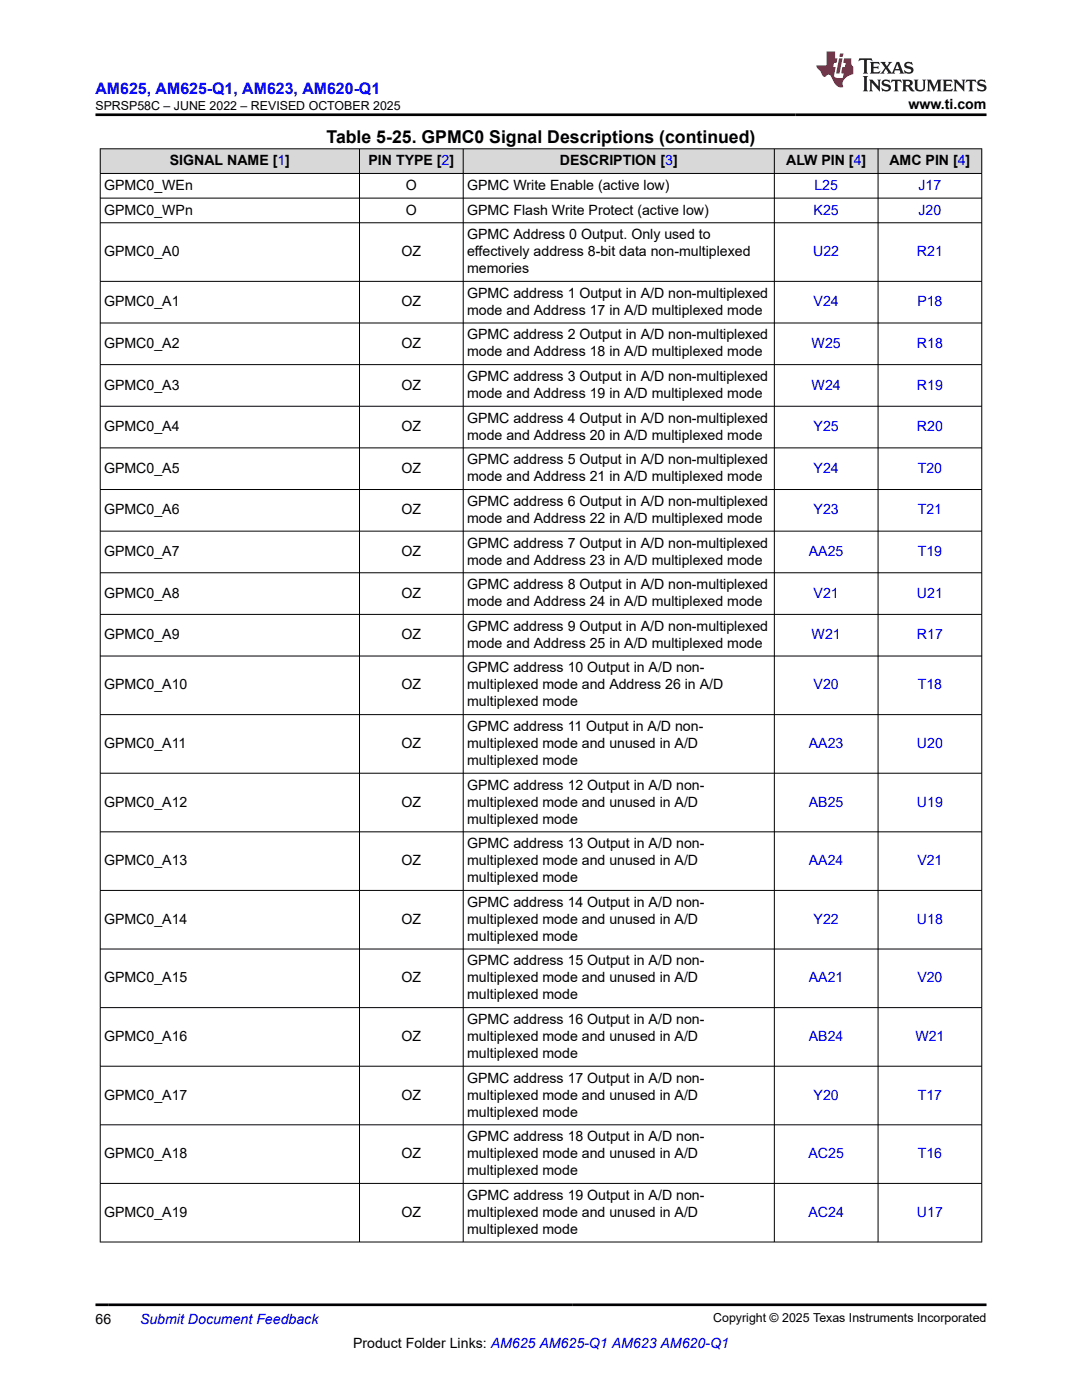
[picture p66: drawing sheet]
<svg xmlns="http://www.w3.org/2000/svg" width="216mm" height="279mm" viewBox="0 0 216 279" stroke-linecap="round" stroke-linejoin="round" font-family="sans-serif">
<defs><g id="words">
<text font-size="3.5" x="65.2" y="28.5">Table 5-25. GPMC0 Signal Descriptions (continued)</text>
<text font-size="3.2" fill="#00f" x="19" y="18.7">AM625, AM625-Q1, AM623, AM620-Q1</text>
<g font-size="2.8">
<text x="181.3" y="21.8">www.ti.com</text>
<text x="33.9" y="33">SIGNAL NAME [1]</text>
<text x="73.5" y="33">PIN TYPE [2]</text>
<text x="111.7" y="33">DESCRIPTION [3]</text>
<text x="156.9" y="33">ALW PIN [4]</text>
<text x="177.5" y="33">AMC PIN [4]</text>
<text x="20.8" y="37.9">GPMC0_WEn</text>
<text x="81" y="37.9">O</text>
<text x="93.2" y="37.9">GPMC Write Enable (active low)</text>
<text x="20.8" y="42.8">GPMC0_WPn</text>
<text x="81" y="42.8">O</text>
<text x="93.2" y="42.8">GPMC Flash Write Protect (active low)</text>
<text x="93.2" y="47.7">GPMC Address 0 Output. Only used to</text>
<text x="20.8" y="51.1">GPMC0_A0</text>
<text x="80.1" y="51.1">OZ</text>
<text x="93.2" y="51.1">effectively address 8-bit data non-multiplexed</text>
<text x="93.2" y="54.5">memories</text>
<text x="93.2" y="59.4">GPMC address 1 Output in A/D non-multiplexed</text>
<text x="20.8" y="61.1">GPMC0_A1</text>
<text x="80.1" y="61.1">OZ</text>
<text x="93.2" y="62.8">mode and Address 17 in A/D multiplexed mode</text>
<text x="20.8" y="69.4">GPMC0_A2</text>
<text x="80.1" y="69.4">OZ</text>
<text x="93.2" y="67.7">GPMC address 2 Output in A/D non-multiplexed</text>
<text x="93.2" y="71.1">mode and Address 18 in A/D multiplexed mode</text>
<text x="20.8" y="77.7">GPMC0_A3</text>
<text x="80.1" y="77.7">OZ</text>
<text x="93.2" y="76">GPMC address 3 Output in A/D non-multiplexed</text>
<text x="93.2" y="79.4">mode and Address 19 in A/D multiplexed mode</text>
<text x="20.8" y="86">GPMC0_A4</text>
<text x="80.1" y="86">OZ</text>
<text x="93.2" y="84.4">GPMC address 4 Output in A/D non-multiplexed</text>
<text x="93.2" y="87.7">mode and Address 20 in A/D multiplexed mode</text>
<text x="20.8" y="94.4">GPMC0_A5</text>
<text x="80.1" y="94.4">OZ</text>
<text x="93.2" y="92.7">GPMC address 5 Output in A/D non-multiplexed</text>
<text x="93.2" y="96">mode and Address 21 in A/D multiplexed mode</text>
<text x="93.2" y="101">GPMC address 6 Output in A/D non-multiplexed</text>
<text x="20.8" y="102.7">GPMC0_A6</text>
<text x="80.1" y="102.7">OZ</text>
<text x="93.2" y="104.4">mode and Address 22 in A/D multiplexed mode</text>
<text x="20.8" y="111">GPMC0_A7</text>
<text x="80.1" y="111">OZ</text>
<text x="93.2" y="109.3">GPMC address 7 Output in A/D non-multiplexed</text>
<text x="93.2" y="112.7">mode and Address 23 in A/D multiplexed mode</text>
<text x="20.8" y="119.3">GPMC0_A8</text>
<text x="80.1" y="119.3">OZ</text>
<text x="93.2" y="117.6">GPMC address 8 Output in A/D non-multiplexed</text>
<text x="93.2" y="121">mode and Address 24 in A/D multiplexed mode</text>
<text x="93.2" y="125.9">GPMC address 9 Output in A/D non-multiplexed</text>
<text x="20.8" y="127.6">GPMC0_A9</text>
<text x="80.1" y="127.6">OZ</text>
<text x="93.2" y="129.3">mode and Address 25 in A/D multiplexed mode</text>
<text x="20.8" y="137.6">GPMC0_A10</text>
<text x="80.1" y="137.6">OZ</text>
<text x="93.2" y="134.2">GPMC address 10 Output in A/D non-</text>
<text x="93.2" y="137.6">multiplexed mode and Address 26 in A/D</text>
<text x="93.2" y="141">multiplexed mode</text>
<text x="20.8" y="149.3">GPMC0_A11</text>
<text x="80.1" y="149.3">OZ</text>
<text x="93.2" y="145.9">GPMC address 11 Output in A/D non-</text>
<text x="93.2" y="149.3">multiplexed mode and unused in A/D</text>
<text x="93.2" y="152.7">multiplexed mode</text>
<text x="20.8" y="161">GPMC0_A12</text>
<text x="80.1" y="161">OZ</text>
<text x="93.2" y="157.6">GPMC address 12 Output in A/D non-</text>
<text x="93.2" y="161">multiplexed mode and unused in A/D</text>
<text x="93.2" y="164.4">multiplexed mode</text>
<text x="20.8" y="172.7">GPMC0_A13</text>
<text x="80.1" y="172.7">OZ</text>
<text x="93.2" y="169.3">GPMC address 13 Output in A/D non-</text>
<text x="93.2" y="172.7">multiplexed mode and unused in A/D</text>
<text x="93.2" y="176.1">multiplexed mode</text>
<text x="20.8" y="184.4">GPMC0_A14</text>
<text x="80.1" y="184.4">OZ</text>
<text x="93.2" y="181">GPMC address 14 Output in A/D non-</text>
<text x="93.2" y="184.4">multiplexed mode and unused in A/D</text>
<text x="93.2" y="187.8">multiplexed mode</text>
<text x="20.8" y="196.1">GPMC0_A15</text>
<text x="80.1" y="196.1">OZ</text>
<text x="93.2" y="192.7">GPMC address 15 Output in A/D non-</text>
<text x="93.2" y="196.1">multiplexed mode and unused in A/D</text>
<text x="93.2" y="199.4">multiplexed mode</text>
<text x="20.8" y="207.8">GPMC0_A16</text>
<text x="80.1" y="207.8">OZ</text>
<text x="93.2" y="204.4">GPMC address 16 Output in A/D non-</text>
<text x="93.2" y="207.8">multiplexed mode and unused in A/D</text>
<text x="93.2" y="211.1">multiplexed mode</text>
<text x="20.8" y="219.4">GPMC0_A17</text>
<text x="80.1" y="219.4">OZ</text>
<text x="93.2" y="216.1">GPMC address 17 Output in A/D non-</text>
<text x="93.2" y="219.4">multiplexed mode and unused in A/D</text>
<text x="93.2" y="222.8">multiplexed mode</text>
<text x="93.2" y="227.8">GPMC address 18 Output in A/D non-</text>
<text x="20.8" y="231.1">GPMC0_A18</text>
<text x="80.1" y="231.1">OZ</text>
<text x="93.2" y="231.1">multiplexed mode and unused in A/D</text>
<text x="93.2" y="234.5">multiplexed mode</text>
<text x="93.2" y="239.4">GPMC address 19 Output in A/D non-</text>
<text x="20.8" y="242.8">GPMC0_A19</text>
<text x="80.1" y="242.8">OZ</text>
<text x="93.2" y="242.8">multiplexed mode and unused in A/D</text>
<text x="93.2" y="246.2">multiplexed mode</text>
<text x="19" y="264.2">66</text>
<text x="70.5" y="269">Product Folder Links: AM625 AM625-Q1 AM623 AM620-Q1</text>
</g>
<g font-size="2.8" fill="#00f">
<text x="162.5" y="37.9">L25</text>
<text x="183.3" y="37.9">J17</text>
<text x="162.3" y="42.8">K25</text>
<text x="183.3" y="42.8">J20</text>
<text x="162.3" y="51.1">U22</text>
<text x="183" y="51.1">R21</text>
<text x="162.3" y="61.1">V24</text>
<text x="183" y="61.1">P18</text>
<text x="162" y="69.4">W25</text>
<text x="183" y="69.4">R18</text>
<text x="162" y="77.7">W24</text>
<text x="183" y="77.7">R19</text>
<text x="162.3" y="86">Y25</text>
<text x="183" y="86">R20</text>
<text x="162.3" y="94.4">Y24</text>
<text x="183.1" y="94.4">T20</text>
<text x="162.3" y="102.7">Y23</text>
<text x="183.1" y="102.7">T21</text>
<text x="161.4" y="111">AA25</text>
<text x="183.1" y="111">T19</text>
<text x="162.3" y="119.3">V21</text>
<text x="183" y="119.3">U21</text>
<text x="162" y="127.6">W21</text>
<text x="183" y="127.6">R17</text>
<text x="162.3" y="137.6">V20</text>
<text x="183.1" y="137.6">T18</text>
<text x="161.4" y="149.3">AA23</text>
<text x="183" y="149.3">U20</text>
<text x="161.4" y="161">AB25</text>
<text x="183" y="161">U19</text>
<text x="161.4" y="172.7">AA24</text>
<text x="183" y="172.7">V21</text>
<text x="162.3" y="184.4">Y22</text>
<text x="183" y="184.4">U18</text>
<text x="161.4" y="196.1">AA21</text>
<text x="183" y="196.1">V20</text>
<text x="161.4" y="207.8">AB24</text>
<text x="182.7" y="207.8">W21</text>
<text x="162.3" y="219.4">Y20</text>
<text x="183.1" y="219.4">T17</text>
<text x="161.3" y="231.1">AC25</text>
<text x="183.1" y="231.1">T16</text>
<text x="161.3" y="242.8">AC24</text>
<text x="183" y="242.8">U17</text>
<text x="27.9" y="264.2">Submit Document Feedback</text>
</g>
<g font-size="2.5">
<text x="19" y="21.9">SPRSP58C – JUNE 2022 – REVISED OCTOBER 2025</text>
<text x="142.3" y="263.9">Copyright © 2025 Texas Instruments Incorporated</text>
</g>
</g></defs>
<g fill="#d8d8d8">
<path d="M20 29.7h175.9v4.9h-175.9z" fill-rule="evenodd"/>
<path d="M20.1 29.8h51.6v4.8h-51.6z" fill-rule="evenodd"/>
<path d="M71.8 29.8h20.6v4.8h-20.6z" fill-rule="evenodd"/>
<path d="M92.5 29.8h61.9v4.8h-61.9z" fill-rule="evenodd"/>
<path d="M154.6 29.8h20.5v4.8h-20.5z" fill-rule="evenodd"/>
<path d="M175.3 29.8h20.5v4.8h-20.5z" fill-rule="evenodd"/>
</g>
<g fill="none" stroke="#000" stroke-width=".2">
<path d="M19.9 29.7h176.1M19.9 34.6h176.1M19.9 39.5h176.1M20 29.6v218.3M71.7 29.6v218.3M92.4 29.6v218.3M154.5 29.6v218.3M175.2 29.6v218.3M195.9 29.6v218.3M19.9 44.5h176.1M19.9 56.2h176.1M19.9 64.5h176.1"/>
<path d="M19.9 72.8h176.1M19.9 81.1h176.1M19.9 89.4h176.1M19.9 97.7h176.1M19.9 106h176.1M19.9 114.3h176.1M19.9 122.6h176.1M19.9 130.9h176.1M19.9 142.6h176.1M19.9 154.3h176.1M19.9 166h176.1M19.9 177.7h176.1"/>
<path d="M19.9 189.4h176.1M19.9 201.1h176.1M19.9 212.8h176.1M19.9 224.5h176.1M19.9 236.2h176.1M19.9 247.9h176.1"/>
</g>
<path d="M171.5 11.6l-.2 .6 .5-.2h.6v.1v2.2l-.2 .4h1l-.2-.4v-2.2v-.1h.5l.6 .2-.2-.6zM173.6 12.4l.2 .3v1.6l-.2 .4h1.9l.1-.6a1.08 1.08 0 0 1-1.3 .2v-.7h.6l.4 .2v-.7l-.4 .2h-.6v-.5l.2-.2a1 1 0 0 1 1 .3l-.1-.5zM175.7 12.4l.9 1.1-1 1.2h.9l-.2-.2 .5-.8 .4 .8-.2 .2h1.6l-.2-.2 .2-.5h.9l.1 .5-.1 .2h.9l-.2-.4-.8-1.9h-.5l-.9 2.1-.9-1.1 .9-1h-.8l.2 .2-.4 .6-.4-.6 .2-.2zM179 12.8l.4 1h-.7zM180.7 12.5a.65 .65 0 0 0-.2 .7 .65 .65 0 0 0 .6 .5l.6 .1 .1 .3a.79 .79 0 0 1-.7 .4 .79 .79 0 0 1-.7-.5l.1 .7 .2-.1a.93 .93 0 0 0 1.1 0 .93 .93 0 0 0 .4-.9 1.46 1.46 0 0 0-1.2-.6l-.1-.3a1.09 1.09 0 0 1 1.2 .2l-.2-.6-.1 .1-.5-.2zM172.2 15.2l.2 .4v2.2l-.2 .4h1l-.2-.4v-2.2l.2-.4zM173.4 15.9l.2 .4v1.5l-.2 .4h.8l-.3-.4 .1-1.3 1.6 1.8v-2l.2-.4h-.7l.1 .2 .1 1.1-1.2-1.3zM176.2 16a.65 .65 0 0 0-.2 .8 .65 .65 0 0 0 .6 .4l.6 .2 .1 .2a.79 .79 0 0 1-.7 .4 .79 .79 0 0 1-.7-.5l.1 .7 .2-.1a.93 .93 0 0 0 1.1 .1 .93 .93 0 0 0 .4-1 1.46 1.46 0 0 0-1.2-.5l-.1-.4a1.09 1.09 0 0 1 1.2 .2l-.1-.6-.2 .1-.5-.1zM177.9 15.9l-.1 .6a.63 .63 0 0 1 .8-.3v1.6l-.3 .4h1l-.2-.4v-1.6a.66 .66 0 0 1 .8 .3l-.1-.6zM180 15.9l.2 .4v1.5l-.2 .4h1l-.2-.2-.1-.7h.5l.1 .2a.79 .79 0 0 0 1.2 .6l-1-.9a.61 .61 0 0 0 .6-.6 .61 .61 0 0 0-.5-.7zM180.8 16.2h.1a.47 .47 0 0 1 .5 .1 .47 .47 0 0 1 .1 .5l-.1 .1-.7 .1zM182.3 15.9l.2 .2a2.27 2.27 0 0 0 .4 2 1.04 1.04 0 0 0 1.7-.7v-1.3l.2-.2h-.8l.2 .4v1.1a.6 .6 0 0 1-.6 .6 .6 .6 0 0 1-.6-.6v-1.1l.3-.4zM184.9 15.9l.2 .4v1.5l-.2 .4h.8l-.3-.4v-1.4l.9 1.9 .9-1.9v1.4l-.3 .4h1l-.2-.4v-1.5l.2-.4h-.8l-.7 1.5-.6-1.5zM188.1 15.9l.2 .4v1.5l-.2 .4h1.9l.1-.6a1.09 1.09 0 0 1-1.3 .2v-.7h.6l.4 .2v-.6l-.4 .2h-.6v-.6l.2-.1a1.01 1.01 0 0 1 1 .3l-.1-.6zM190.2 15.9l.3 .4v1.5l-.3 .4h.8l-.2-.4v-1.3l1.6 1.8v-2l.2-.4h-.7l.2 .2v1.1l-1.2-1.3zM192.8 15.9l-.1 .6a.63 .63 0 0 1 .8-.3v1.6l-.3 .4h1l-.2-.4v-1.6a.66 .66 0 0 1 .8 .3l-.1-.6zM195.2 16a.65 .65 0 0 0-.2 .8 .65 .65 0 0 0 .6 .4l.6 .2 .2 .2a.79 .79 0 0 1-.7 .4 .79 .79 0 0 1-.7-.5l.1 .7 .2-.1a.93 .93 0 0 0 1 .1 .93 .93 0 0 0 .5-1 1.46 1.46 0 0 0-1.3-.5v-.4a1.09 1.09 0 0 1 1.2 .2l-.2-.6-.2 .1-.5-.1z" fill="#231f20"/>
<path d="M164.9 10.3v2.7h-2l.1 .4 .8 1a.95 .95 0 0 0 1 .9 .59 .59 0 0 1 .5-.4 .59 .59 0 0 1 .5 .3l.4 .8a1.59 1.59 0 0 0 2.1 1.4 1.61 1.61 0 0 1 1-2.3l1-.3-.1-1.5a1.59 1.59 0 0 1-.3-1.7h-1.5l-.2 .9h.6l-.2 .9h-.5l-.2 .9v.3l.4 .1-.1 .9h-.7a.73 .73 0 0 1-1-.7l.3-1.5h-.5l.1-.9h.5l.2-.9h-.5v-1.3zM167.4 11.6l-.6 3.1h.7l.6-3.1zM167.6 10.7l-.1 .6h.7l.1-.6z" fill="#ed1c24"/>
<path d="M19 22.9h177.8M19 260.4h177.8" fill="none" stroke="#000" stroke-width=".53"/>
<use href="#words"/>
</svg>
